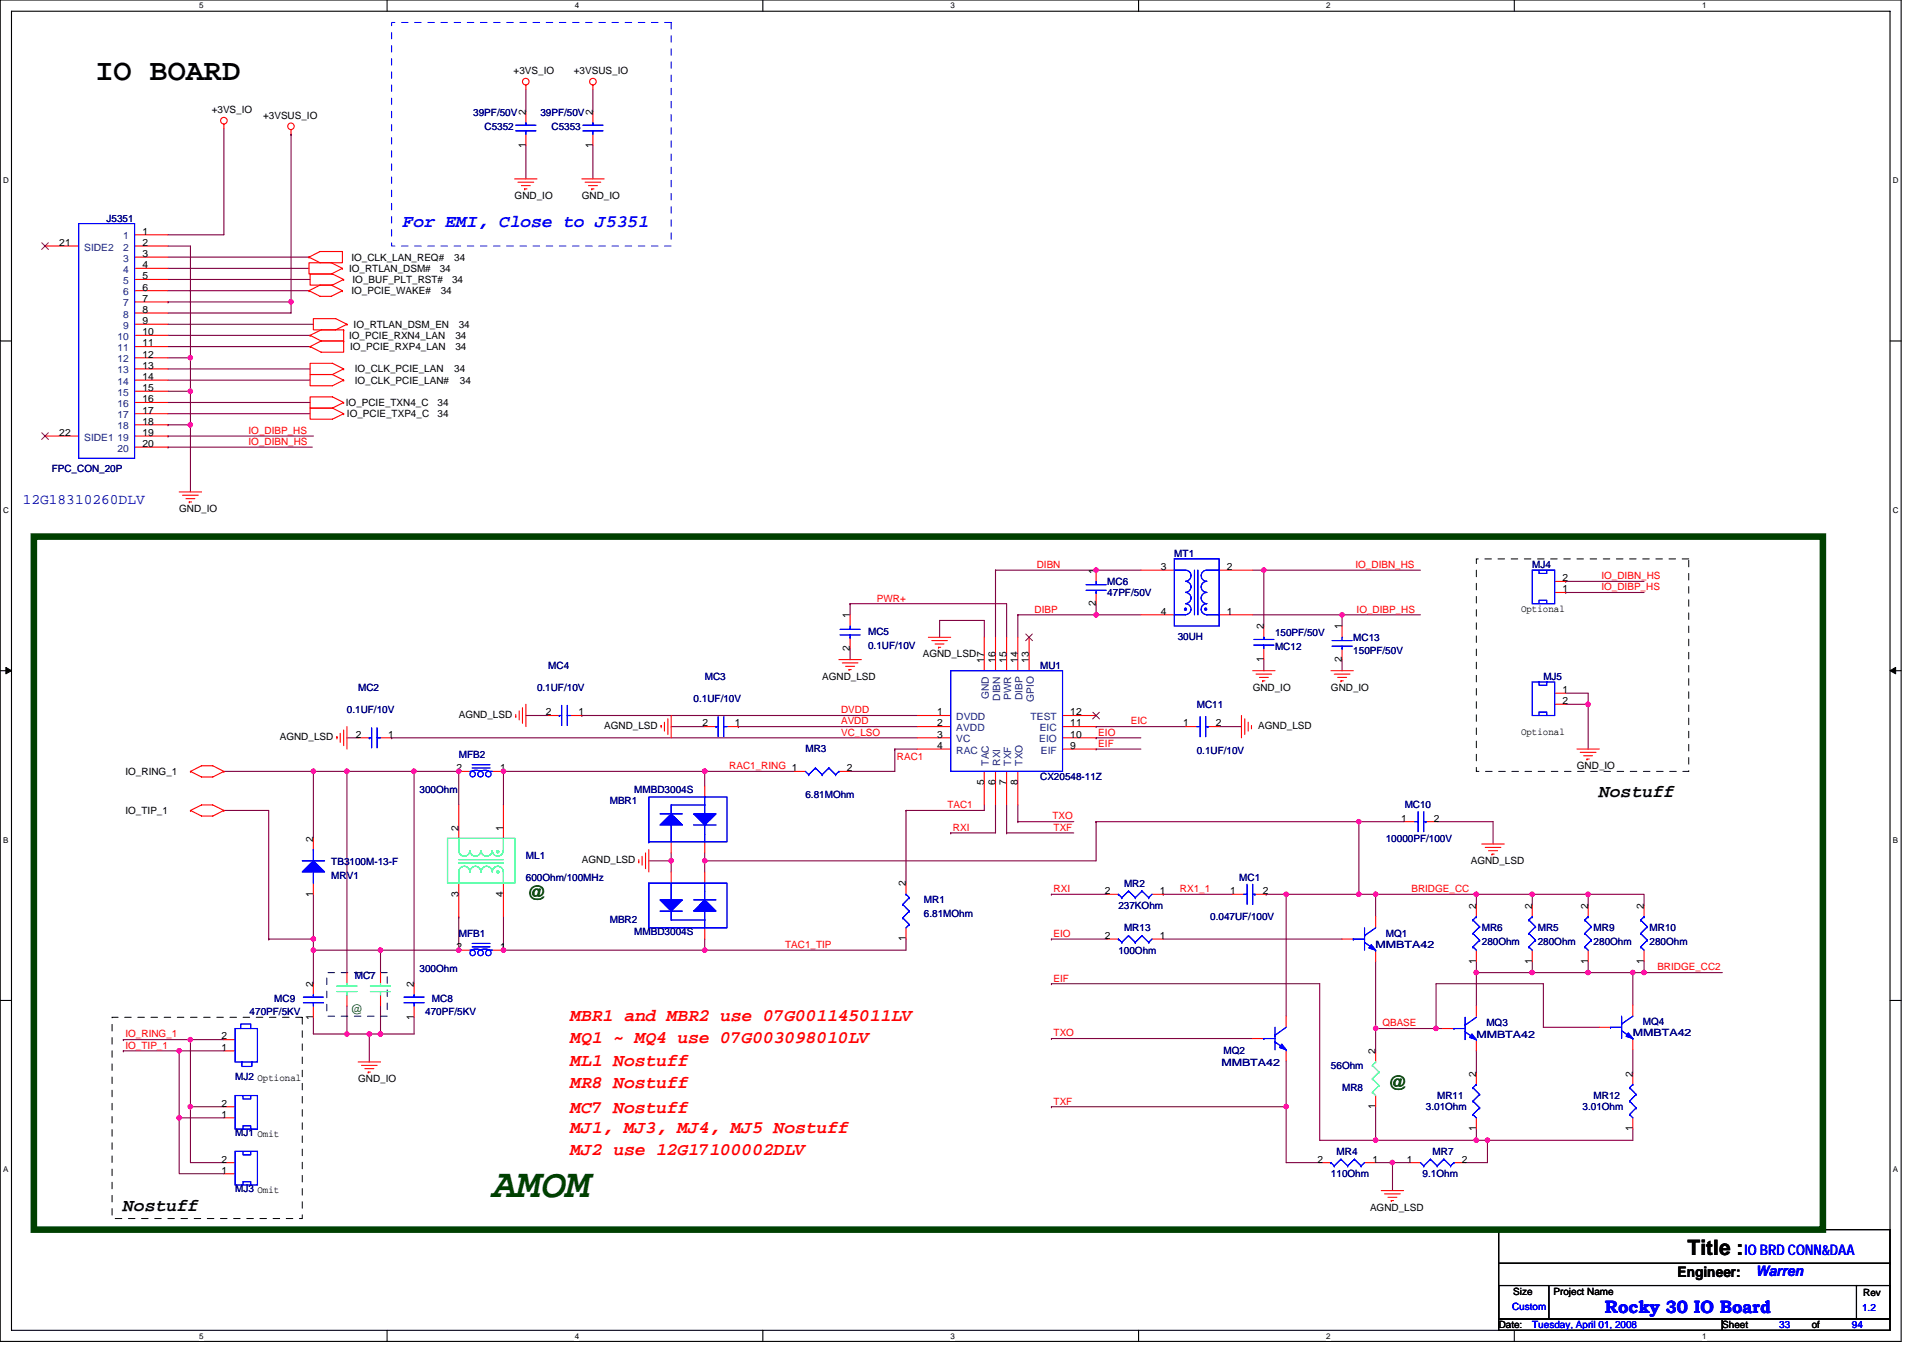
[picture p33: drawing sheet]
<svg xmlns="http://www.w3.org/2000/svg" width="297mm" height="210mm" viewBox="0 0 297 210" stroke-linecap="round" stroke-linejoin="round" font-family="sans-serif">
<defs><g id="words">
<text font-size="6.4" fill="#004000" x="76" y="185">AMOM</text>
<text font-size="4.7" x="14.7" y="12.4">IO BOARD</text>
<text font-size="3.3" x="260.7" y="193.9">Title :</text>
<g font-size="2.8" fill="#00f">
<text x="62.2" y="35.1">For EMI, Close to J5351</text>
<text x="247.9" y="202.9">Rocky 30 IO Board</text>
</g>
<g font-size="2.8">
<text x="247" y="123.2">Nostuff</text>
<text x="19" y="187.1">Nostuff</text>
</g>
<g font-size="2.8" fill="#008000">
<text x="81.2" y="139">@</text>
<text x="54.3" y="156.6">@</text>
<text x="214.2" y="168.3">@</text>
</g>
<g font-size="2.8" fill="#f00">
<text x="88.1" y="161.2">MQ1 ~ MQ4 use 07G003098010LV</text>
<text x="88.1" y="157.8">MBR1 and MBR2 use 07G001145011LV</text>
<text x="88.1" y="164.7">ML1 Nostuff</text>
<text x="88.1" y="171.9">MC7 Nostuff</text>
<text x="88.1" y="168.1">MR8 Nostuff</text>
<text x="88.1" y="175">MJ1, MJ3, MJ4, MJ5 Nostuff</text>
<text x="88.1" y="178.5">MJ2 use 12G17100002DLV</text>
</g>
<text font-size="2.2" fill="#0000a0" x="3.5" y="77.8">12G18310260DLV</text>
<text font-size="2.2" x="259.1" y="197.3">Engineer:</text>
<g font-size="2.2" fill="#00f">
<text x="269.5" y="193.8">IO BRD CONN&amp;DAA</text>
<text x="271.2" y="197.2">Warren</text>
</g>
<g font-size="1.5">
<text x="79.3" y="11.4">+3VS_IO</text>
<text x="88.6" y="11.4">+3VSUS_IO</text>
<text x="32.7" y="17.5">+3VS_IO</text>
<text x="81.2" y="17.8" transform="rotate(-90 81.2 17.8)">2</text>
<text x="91.6" y="17.8" transform="rotate(-90 91.6 17.8)">2</text>
<text x="40.6" y="18.3">+3VSUS_IO</text>
<text x="81.2" y="22.8" transform="rotate(-90 81.2 22.8)">1</text>
<text x="91.6" y="22.8" transform="rotate(-90 91.6 22.8)">1</text>
<text x="79.5" y="30.8">GND_IO</text>
<text x="89.9" y="30.8">GND_IO</text>
<text x="9.2" y="38">21</text>
<text x="22" y="36.3">1</text>
<text x="22" y="38">2</text>
<text x="22" y="39.7">3</text>
<text x="22" y="41.4">4</text>
<text x="53.9" y="42">IO_RTLAN_DSM#</text>
<text x="54.3" y="40.3">IO_CLK_LAN_REQ#</text>
<text x="67.9" y="42">34</text>
<text x="70.2" y="40.3">34</text>
<text x="22" y="43.2">5</text>
<text x="22" y="44.9">6</text>
<text x="22" y="46.6">7</text>
<text x="54.3" y="45.4">IO_PCIE_WAKE#</text>
<text x="54.5" y="43.7">IO_BUF_PLT_RST#</text>
<text x="68.1" y="45.4">34</text>
<text x="69.8" y="43.7">34</text>
<text x="22" y="48.3">8</text>
<text x="22" y="50.1">9</text>
<text x="22" y="51.8">10</text>
<text x="22" y="53.5">11</text>
<text x="53.9" y="52.4">IO_PCIE_RXN4_LAN</text>
<text x="54.6" y="50.6">IO_RTLAN_DSM_EN</text>
<text x="70.4" y="52.4">34</text>
<text x="70.9" y="50.6">34</text>
<text x="22" y="55.3">12</text>
<text x="22" y="57">13</text>
<text x="22" y="58.7">14</text>
<text x="54.1" y="54.1">IO_PCIE_RXP4_LAN</text>
<text x="54.8" y="57.5">IO_CLK_PCIE_LAN</text>
<text x="54.8" y="59.3">IO_CLK_PCIE_LAN#</text>
<text x="70.2" y="57.5">34</text>
<text x="70.4" y="54.1">34</text>
<text x="71" y="59.3">34</text>
<text x="22" y="60.4">15</text>
<text x="22" y="62.2">16</text>
<text x="22" y="63.9">17</text>
<text x="22" y="65.6">18</text>
<text x="53.4" y="62.7">IO_PCIE_TXN4_C</text>
<text x="53.6" y="64.5">IO_PCIE_TXP4_C</text>
<text x="67.6" y="62.7">34</text>
<text x="67.6" y="64.5">34</text>
<text x="9.2" y="67.4">22</text>
<text x="22" y="67.4">19</text>
<text x="22" y="69.1">20</text>
<text x="27.7" y="79.1">GND_IO</text>
<text x="169.3" y="88.6" transform="rotate(-90 169.3 88.6)">1</text>
<text x="179.3" y="88.1">3</text>
<text x="189.5" y="88.1">2</text>
<text x="241.3" y="89.8">2</text>
<text x="131.3" y="95.5" transform="rotate(-90 131.3 95.5)">1</text>
<text x="169.3" y="93.6" transform="rotate(-90 169.3 93.6)">2</text>
<text x="179.3" y="95">4</text>
<text x="189.5" y="95">1</text>
<text x="234.9" y="94.5">Optional</text>
<text x="241.3" y="91.5">1</text>
<text x="131.3" y="100.6" transform="rotate(-90 131.3 100.6)">2</text>
<text x="142.5" y="101.6">AGND_LSD</text>
<text x="195.2" y="97.3" transform="rotate(-90 195.2 97.3)">2</text>
<text x="207.3" y="97.3" transform="rotate(-90 207.3 97.3)">1</text>
<text x="127" y="105">AGND_LSD</text>
<text x="152" y="102.4" transform="rotate(-90 152 102.4)">17</text>
<text x="153.8" y="102.4" transform="rotate(-90 153.8 102.4)">16</text>
<text x="155.5" y="102.4" transform="rotate(-90 155.5 102.4)">15</text>
<text x="157.2" y="102.4" transform="rotate(-90 157.2 102.4)">14</text>
<text x="158.9" y="102.4" transform="rotate(-90 158.9 102.4)">13</text>
<text x="193.5" y="106.8">GND_IO</text>
<text x="195.2" y="102.3" transform="rotate(-90 195.2 102.3)">1</text>
<text x="205.6" y="106.8">GND_IO</text>
<text x="207.3" y="102.3" transform="rotate(-90 207.3 102.3)">2</text>
<text x="241.3" y="107.1">1</text>
<text x="54.9" y="114">2</text>
<text x="60" y="114">1</text>
<text x="70.9" y="110.9">AGND_LSD</text>
<text x="84.3" y="110.5">2</text>
<text x="89.3" y="110.5">1</text>
<text x="93.3" y="112.6">AGND_LSD</text>
<text x="108.5" y="112.2">2</text>
<text x="113.5" y="112.2">1</text>
<text x="144.8" y="110.5">1</text>
<text x="144.8" y="112.2">2</text>
<text x="144.8" y="114">3</text>
<text x="165.3" y="112.2">11</text>
<text x="165.3" y="110.5">12</text>
<text x="165.3" y="114">10</text>
<text x="182.8" y="112.2">1</text>
<text x="187.8" y="112.2">2</text>
<text x="194.3" y="112.6">AGND_LSD</text>
<text x="234.9" y="113.5">Optional</text>
<text x="241.3" y="108.8">2</text>
<text x="19.4" y="119.7">IO_RING_1</text>
<text x="43.2" y="114.4">AGND_LSD</text>
<text x="70.5" y="119.2">2</text>
<text x="77.3" y="119.2">1</text>
<text x="130.8" y="119.2">2</text>
<text x="144.8" y="115.7">4</text>
<text x="165.3" y="115.7">9</text>
<text x="243.6" y="118.9">GND_IO</text>
<text x="19.4" y="125.8">IO_TIP_1</text>
<text x="152" y="121.3" transform="rotate(-90 152 121.3)">5</text>
<text x="153.8" y="121.3" transform="rotate(-90 153.8 121.3)">6</text>
<text x="155.5" y="121.3" transform="rotate(-90 155.5 121.3)">7</text>
<text x="157.2" y="121.3" transform="rotate(-90 157.2 121.3)">8</text>
<text x="48.4" y="130.1" transform="rotate(-90 48.4 130.1)">2</text>
<text x="70.8" y="128.3" transform="rotate(-90 70.8 128.3)">2</text>
<text x="77.7" y="128.3" transform="rotate(-90 77.7 128.3)">1</text>
<text x="216.4" y="126.9">1</text>
<text x="221.5" y="126.9">2</text>
<text x="89.9" y="133.4">AGND_LSD</text>
<text x="139.9" y="137" transform="rotate(-90 139.9 137)">2</text>
<text x="227.2" y="133.5">AGND_LSD</text>
<text x="48.4" y="138.6" transform="rotate(-90 48.4 138.6)">1</text>
<text x="70.8" y="138.6" transform="rotate(-90 70.8 138.6)">3</text>
<text x="77.7" y="138.6" transform="rotate(-90 77.7 138.6)">4</text>
<text x="170.7" y="138.2">2</text>
<text x="179.2" y="138.2">1</text>
<text x="190" y="138.2">1</text>
<text x="195" y="138.2">2</text>
<text x="228" y="140.4" transform="rotate(-90 228 140.4)">2</text>
<text x="236.7" y="140.4" transform="rotate(-90 236.7 140.4)">2</text>
<text x="245.3" y="140.4" transform="rotate(-90 245.3 140.4)">2</text>
<text x="253.9" y="140.4" transform="rotate(-90 253.9 140.4)">2</text>
<text x="70.5" y="146.8">2</text>
<text x="77.3" y="146.8">1</text>
<text x="139.9" y="145.5" transform="rotate(-90 139.9 145.5)">1</text>
<text x="170.7" y="145.1">2</text>
<text x="179.2" y="145.1">1</text>
<text x="228" y="148.9" transform="rotate(-90 228 148.9)">1</text>
<text x="236.7" y="148.9" transform="rotate(-90 236.7 148.9)">1</text>
<text x="245.3" y="148.9" transform="rotate(-90 245.3 148.9)">1</text>
<text x="253.9" y="148.9" transform="rotate(-90 253.9 148.9)">1</text>
<text x="48.4" y="152.5" transform="rotate(-90 48.4 152.5)">2</text>
<text x="63.9" y="152.5" transform="rotate(-90 63.9 152.5)">2</text>
<text x="34.2" y="160.6">2</text>
<text x="48.4" y="157.5" transform="rotate(-90 48.4 157.5)">1</text>
<text x="63.9" y="157.5" transform="rotate(-90 63.9 157.5)">1</text>
<text x="34.2" y="162.3">1</text>
<text x="55.3" y="167.2">GND_IO</text>
<text x="212.5" y="162.9" transform="rotate(-90 212.5 162.9)">2</text>
<text x="228" y="166.3" transform="rotate(-90 228 166.3)">2</text>
<text x="252.2" y="166.3" transform="rotate(-90 252.2 166.3)">2</text>
<text x="34.2" y="172.7">1</text>
<text x="34.2" y="171">2</text>
<text x="212.5" y="171.4" transform="rotate(-90 212.5 171.4)">1</text>
<text x="34.2" y="179.6">2</text>
<text x="203.5" y="179.6">2</text>
<text x="212" y="179.6">1</text>
<text x="217.3" y="179.6">1</text>
<text x="225.8" y="179.6">2</text>
<text x="228" y="174.8" transform="rotate(-90 228 174.8)">1</text>
<text x="252.2" y="174.8" transform="rotate(-90 252.2 174.8)">1</text>
<text x="34.2" y="181.3">1</text>
<text x="211.6" y="187.1">AGND_LSD</text>
<text x="233.7" y="200">Size</text>
<text x="240" y="200">Project Name</text>
<text x="287.8" y="200.2">Rev</text>
<text x="231.5" y="205.2">Date:</text>
<text x="266" y="205.2">Sheet</text>
<text x="279.9" y="205.2">of</text>
</g>
<g font-size="1.5" fill="#000080">
<text x="73.1" y="18">39PF/50V</text>
<text x="83.5" y="18">39PF/50V</text>
<text x="74.8" y="20.1">C5352</text>
<text x="85.2" y="20.1">C5353</text>
<text x="16.5" y="34.2">J5351</text>
<text x="8" y="72.9">FPC_CON_20P</text>
<text x="181.4" y="86">MT1</text>
<text x="236.7" y="87.8">MJ4</text>
<text x="171" y="90.4">MC6</text>
<text x="171" y="92.1">47PF/50V</text>
<text x="134.1" y="98.1">MC5</text>
<text x="134.1" y="100.2">0.1UF/10V</text>
<text x="181.9" y="98.8">30UH</text>
<text x="197" y="100.4">MC12</text>
<text x="197" y="98.3">150PF/50V</text>
<text x="209" y="99">MC13</text>
<text x="209" y="101.1">150PF/50V</text>
<text x="55.3" y="106.8">MC2</text>
<text x="82.9" y="106.8">0.1UF/10V</text>
<text x="84.7" y="103.3">MC4</text>
<text x="108.9" y="105">MC3</text>
<text x="160.7" y="103.3">MU1</text>
<text x="238.4" y="105">MJ5</text>
<text x="53.6" y="110.2">0.1UF/10V</text>
<text x="107.1" y="108.5">0.1UF/10V</text>
<text x="184.9" y="109.3">MC11</text>
<text x="70.9" y="117.1">MFB2</text>
<text x="124.4" y="116.3">MR3</text>
<text x="184.9" y="116.4">0.1UF/10V</text>
<text x="64.8" y="122.5">300Ohm</text>
<text x="94.2" y="124.2">MBR1</text>
<text x="98" y="122.5">MMBD3004S</text>
<text x="124.4" y="123.3">6.81MOhm</text>
<text x="160.7" y="120.6">CX20548-11Z</text>
<text x="217" y="124.9">MC10</text>
<text x="214.1" y="130.1">10000PF/100V</text>
<text x="51.2" y="135.8">MRV1</text>
<text x="51.2" y="133.7">TB3100M-13-F</text>
<text x="81.2" y="132.7">ML1</text>
<text x="81.2" y="136.1">600Ohm/100MHz</text>
<text x="173.6" y="137">MR2</text>
<text x="191.4" y="136.1">MC1</text>
<text x="94.2" y="142.7">MBR2</text>
<text x="142.7" y="139.6">MR1</text>
<text x="142.7" y="141.6">6.81MOhm</text>
<text x="172.8" y="140.4">237KOhm</text>
<text x="173.6" y="143.9">MR13</text>
<text x="186.9" y="142.2">0.047UF/100V</text>
<text x="228.9" y="143.9">MR6</text>
<text x="237.5" y="143.9">MR5</text>
<text x="246.2" y="143.9">MR9</text>
<text x="254.8" y="143.9">MR10</text>
<text x="70.9" y="144.8">MFB1</text>
<text x="98" y="144.4">MMBD3004S</text>
<text x="172.8" y="147.4">100Ohm</text>
<text x="212.5" y="146.5">MMBTA42</text>
<text x="214.1" y="144.8">MQ1</text>
<text x="228.9" y="146">280Ohm</text>
<text x="237.5" y="146">280Ohm</text>
<text x="246.2" y="146">280Ohm</text>
<text x="254.8" y="146">280Ohm</text>
<text x="42.4" y="154.8">MC9</text>
<text x="54.8" y="151.3">MC7</text>
<text x="64.8" y="150.1">300Ohm</text>
<text x="66.7" y="154.8">MC8</text>
<text x="38.6" y="156.8">470PF/5KV</text>
<text x="65.7" y="156.8">470PF/5KV</text>
<text x="228" y="160.3">MMBTA42</text>
<text x="229.6" y="158.6">MQ3</text>
<text x="252.2" y="160.1">MMBTA42</text>
<text x="253.8" y="158.4">MQ4</text>
<text x="36.3" y="166.9">MJ2 Optional</text>
<text x="188.7" y="164.6">MMBTA42</text>
<text x="189" y="162.9">MQ2</text>
<text x="205.6" y="165.1">56Ohm</text>
<text x="207.3" y="168.6">MR8</text>
<text x="220.3" y="171.5">3.01Ohm</text>
<text x="222" y="169.8">MR11</text>
<text x="244.5" y="171.5">3.01Ohm</text>
<text x="246.2" y="169.8">MR12</text>
<text x="36.3" y="175.5">MJ1 Omit</text>
<text x="206.5" y="178.4">MR4</text>
<text x="221.3" y="178.4">MR7</text>
<text x="36.3" y="184.1">MJ3 Omit</text>
<text x="205.6" y="181.9">110Ohm</text>
<text x="219.7" y="181.9">9.1Ohm</text>
</g>
<g font-size="1.5" fill="#004080">
<text x="13" y="38.7">SIDE2</text>
<text x="19" y="37">1</text>
<text x="19" y="38.7">2</text>
<text x="19" y="40.4">3</text>
<text x="19" y="42.2">4</text>
<text x="19" y="43.9">5</text>
<text x="19" y="45.6">6</text>
<text x="19" y="47.3">7</text>
<text x="18.1" y="52.5">10</text>
<text x="19" y="49.1">8</text>
<text x="19" y="50.8">9</text>
<text x="18.1" y="54.3">11</text>
<text x="18.1" y="56">12</text>
<text x="18.1" y="57.7">13</text>
<text x="18.1" y="59.4">14</text>
<text x="18.1" y="61.2">15</text>
<text x="18.1" y="62.9">16</text>
<text x="18.1" y="64.6">17</text>
<text x="13" y="68.1">SIDE1</text>
<text x="18.1" y="66.3">18</text>
<text x="18.1" y="68.1">19</text>
<text x="18.1" y="69.8">20</text>
<text x="147.7" y="111.3">DVDD</text>
<text x="147.7" y="113">AVDD</text>
<text x="152.8" y="108" transform="rotate(-90 152.8 108)">GND</text>
<text x="154.5" y="108.3" transform="rotate(-90 154.5 108.3)">DIBN</text>
<text x="156.2" y="108.2" transform="rotate(-90 156.2 108.2)">PWR</text>
<text x="157.9" y="108.2" transform="rotate(-90 157.9 108.2)">DIBP</text>
<text x="159.2" y="111.3">TEST</text>
<text x="159.7" y="108.5" transform="rotate(-90 159.7 108.5)">GPIO</text>
<text x="160.6" y="113">EIC</text>
<text x="147.7" y="114.7">VC</text>
<text x="147.7" y="116.4">RAC</text>
<text x="152.8" y="118.3" transform="rotate(-90 152.8 118.3)">TAC</text>
<text x="154.5" y="118.3" transform="rotate(-90 154.5 118.3)">RXI</text>
<text x="156.2" y="118.3" transform="rotate(-90 156.2 118.3)">TXF</text>
<text x="157.9" y="118.3" transform="rotate(-90 157.9 118.3)">TXO</text>
<text x="160.5" y="114.7">EIO</text>
<text x="160.8" y="116.4">EIF</text>
</g>
<g font-size="1.5" fill="#f00">
<text x="38.4" y="67">IO_DIBP_HS</text>
<text x="38.4" y="68.7">IO_DIBN_HS</text>
<text x="160.1" y="87.8">DIBN</text>
<text x="209.4" y="87.8">IO_DIBN_HS</text>
<text x="247.4" y="89.5">IO_DIBN_HS</text>
<text x="135.5" y="92.9">PWR+</text>
<text x="159.8" y="94.7">DIBP</text>
<text x="209.5" y="94.7">IO_DIBP_HS</text>
<text x="247.4" y="91.2">IO_DIBP_HS</text>
<text x="129.9" y="110.2">DVDD</text>
<text x="129.9" y="111.9">AVDD</text>
<text x="129.9" y="113.7">VC_LSO</text>
<text x="169.6" y="113.7">EIO</text>
<text x="174.7" y="111.9">EIC</text>
<text x="112.6" y="118.9">RAC1_RING 1</text>
<text x="138.6" y="117.5">RAC1</text>
<text x="169.6" y="115.4">EIF</text>
<text x="146.3" y="124.9">TAC1</text>
<text x="147.2" y="128.4">RXI</text>
<text x="162.6" y="126.6">TXO</text>
<text x="162.7" y="128.4">TXF</text>
<text x="162.7" y="137.8">RXI</text>
<text x="182.3" y="137.8">RX1_1</text>
<text x="218" y="137.8">BRIDGE_CC</text>
<text x="121.3" y="146.5">TAC1_TIP</text>
<text x="162.7" y="144.8">EIO</text>
<text x="256" y="149.9">BRIDGE_CC2</text>
<text x="162.7" y="151.7">EIF</text>
<text x="19.4" y="160.3">IO_RING_1</text>
<text x="162.7" y="160.1">TXO</text>
<text x="213.5" y="158.6">QBASE</text>
<text x="19.4" y="162">IO_TIP_1</text>
<text x="162.7" y="170.7">TXF</text>
</g>
<g font-size="1.5" fill="#00f">
<text x="233.6" y="202.5">Custom</text>
<text x="287.6" y="202.6">1.2</text>
<text x="236.7" y="205.2">Tuesday, April 01, 2008</text>
<text x="274.8" y="205.2">33</text>
<text x="286.1" y="205.2">94</text>
</g>
<g font-size="1.2">
<text x="30.8" y="1.3">5</text>
<text x="88.8" y="1.3">4</text>
<text x="146.8" y="1.3">3</text>
<text x="204.9" y="1.3">2</text>
<text x="262.9" y="1.3">1</text>
<text x=".5" y="28.3">D</text>
<text x="292.4" y="28.3">D</text>
<text x=".5" y="79.2">C</text>
<text x="292.4" y="79.2">C</text>
<text x=".5" y="130.2">B</text>
<text x="292.4" y="130.2">B</text>
<text x=".5" y="181.1">A</text>
<text x="292.4" y="181.1">A</text>
<text x="30.8" y="206.8">5</text>
<text x="88.8" y="206.8">4</text>
<text x="146.8" y="206.8">3</text>
<text x="204.9" y="206.8">2</text>
<text x="262.9" y="206.8">1</text>
</g>
</g></defs>
<path d="M0 0h293.7v207.3h-293.7zM1.8 1.7h290.1v203.8h-290.1z" fill="none" stroke="#000" stroke-width=".17"/>
<g fill="#fff">
<path d="M30.8 .2h.6v1.4h-.6z"/>
<path d="M30.8 205.7h.6v1.4h-.6z"/>
</g>
<path d="M59.8 0v1.7M59.8 205.5v1.8" fill="none" stroke="#000" stroke-width=".17"/>
<g fill="#fff">
<path d="M88.8 .2h.6v1.4h-.6z"/>
<path d="M88.8 205.7h.6v1.4h-.6z"/>
</g>
<path d="M117.8 0v1.7M117.8 205.5v1.8" fill="none" stroke="#000" stroke-width=".17"/>
<g fill="#fff">
<path d="M146.8 .2h.7v1.4h-.7z"/>
<path d="M146.8 205.7h.7v1.4h-.7z"/>
</g>
<path d="M175.9 0v1.7M175.9 205.5v1.8" fill="none" stroke="#000" stroke-width=".17"/>
<g fill="#fff">
<path d="M204.9 .2h.6v1.4h-.6z"/>
<path d="M204.9 205.7h.6v1.4h-.6z"/>
</g>
<path d="M233.9 0v1.7M233.9 205.5v1.8" fill="none" stroke="#000" stroke-width=".17"/>
<g fill="#fff">
<path d="M262.9 .2h.7v1.4h-.7z"/>
<path d="M262.9 205.7h.7v1.4h-.7z"/>
<path d="M.5 27.2h.8v1.4h-.8z"/>
<path d="M292.4 27.2h.8v1.4h-.8z"/>
<path d="M.5 78.1h.8v1.4h-.8z"/>
<path d="M292.4 78.1h.8v1.4h-.8z"/>
</g>
<path d="M0 52.7h1.8M291.9 52.7h1.8" fill="none" stroke="#000" stroke-width=".17"/>
<g fill="#fff">
<path d="M.5 129.1h.8v1.4h-.8z"/>
<path d="M292.4 129.1h.8v1.4h-.8z"/>
</g>
<path d="M0 103.6h1.8M291.9 103.6h1.8" fill="none" stroke="#000" stroke-width=".17"/>
<path d="M.9 103.1l.9 .5-.9 .5zM291.9 103.6l.9-.5v1z" fill="#000" stroke="#000" stroke-width=".15"/>
<g fill="#fff">
<path d="M.5 180h.8v1.4h-.8z"/>
<path d="M292.4 180h.8v1.4h-.8z"/>
</g>
<path d="M0 154.6h1.8M291.9 154.6h1.8M231.5 198.6h7.8v5.2h-7.8zM231.5 190h60.4v13.8h-60.4zM231.5 195.2h60.4M239.4 198.6h47.4M286.8 198.6h.1M286.8 198.6h5.1v5.2h-5.1zM291.9 195.2h.1M231.5 203.8h34.5v1.7h-34.5zM266 203.8h25.9v1.7h-25.9z" fill="none" stroke="#000" stroke-width=".17"/>
<g fill="none" stroke="#800040" stroke-width=".17">
<path d="M34.6 19.9v16.4h-8.7M81.2 13.8v3.5M91.6 13.8v3.5M25.9 38h3.5v17.3M25.9 39.7h21.8M45 20.7h.1M45 20.7v26M81.2 22.5v5.1M91.6 22.5v5.1M25.9 44.9h21.8M25.9 41.5h21.8M25.9 43.2h22"/>
<path d="M25.9 55.3h3.5M25.9 53.6h22M25.9 51.8h22M25.9 58.7h22M25.9 57h22M25.9 50.1h22.5M25.9 46.7h.1M25.9 46.7h19.1M29.4 55.3h.1M29.4 55.3v10.3M45 46.7v1.7h-19.1M25.9 65.6h.1"/>
<path d="M25.9 62.2h22M25.9 63.9h22M25.9 67.4h.1M25.9 69.1h.1M25.9 60.5h3.5M25.9 65.6h3.5M25.9 67.4h22.5M25.9 69.1h22.3M29.4 65.6v10.4M29.4 60.5h.1M131.3 93.3v1.7M131.3 93.3h.1"/>
<path d="M131.3 93.3h24.2v5.2M145.1 98.5v-2.6h6.9v2.6M153.8 88.1v10.4M153.8 88.1h.1M153.8 88.1h22.4M157.2 95v3.5M157.2 95h.1M157.2 95h19M169.3 95h.1M169.3 93.3v1.7M169.3 88.1h.1M193.5 88.1h1.7"/>
<path d="M193.5 95h13.8M195.2 88.1v8.6M195.2 88.1h.1M195.2 88.1h24.2M207.3 95h.1M207.3 95h12.1M207.3 95v1.7M241.8 91.5h.1M241.8 89.8h.1M241.8 91.5h12.2M241.8 89.8h12.2M34.6 119.2h13.8"/>
<path d="M48.4 119.2h5.2M48.4 119.2h.1M48.4 119.2v10.3M53.6 114h1.7M53.6 119.2h10.4M53.6 119.2h.1M53.6 119.2v31.1M60.5 114h.1M60.5 114h81.2M64 119.2h.1M64 119.2h6.9v5.2M64 119.2v32.8"/>
<path d="M77.8 119.2h.1M77.8 119.2h44.9M77.8 119.2v5.2M81.2 110.6h3.5M89.9 110.6h.1M89.9 110.6h51.8M103.7 112.3h5.2M108.9 119.2h.1M108.9 119.2v2.2M114 112.3h.1M114 112.3h27.7M131.3 100.2v1.7"/>
<path d="M138.2 115.7v3.5h-6.9M138.2 115.7h3.5M138.2 115.7h.1M169.3 115.7h.1M169.3 114h.1M169.3 112.3h.1M169.3 115.7h6.9M169.3 114h6.9M169.3 112.3h13.8M188.3 112.3h3.5M195.2 101.9v1.7M207.3 101.9v1.7"/>
<path d="M241.8 108.8h3.5M241.8 107.1h3.5v1.7M245.3 108.8h.1M245.3 108.8v6.9M34.6 125.2h6.9v19.9M48.4 138.2v6.9M100.2 133h3.5M103.7 131.8v1.2M103.7 133h.1M103.7 133v1.7M108.9 133v1.7M108.9 133h.1"/>
<path d="M108.9 131.8v1.2M140 125.2v11.3M140 125.2h.1M146.9 128.7h.1M152 124.4v.8h-12M153.8 124.4v4.3h-6.9M155.5 124.4v4.3M155.5 128.7h.1M155.5 128.7h10.4M157.2 124.4v2.6M157.2 127h.1M157.2 127h8.7"/>
<path d="M162.4 138.2h.1M162.4 138.2h8.6M169.3 127v6h-60.4M169.3 127h.1M169.3 127h40.6M179.7 138.2h.1M179.7 138.2h10.7M195.6 138.2h.1M195.6 138.2h3.1M198.7 138.2h11.2M198.7 138.2v18.8M209.9 127v11.2"/>
<path d="M209.9 127h6.9M209.9 138.2h2.6v3.4M209.9 138.2h.1M212.5 138.2h.1M212.5 138.2h24.2M222 127h8.6v3.4M228 138.2v1.7M228 138.2h.1M236.7 138.2h8.6M236.7 138.2h.1M236.7 138.2v1.7M245.3 138.2v1.7"/>
<path d="M245.3 138.2h8.7v1.7M245.3 138.2h.1M41.5 145.1h.1M41.5 145.1h6.9M48.4 157.2v2.6h5.2M48.4 146.8v5.2M48.4 145.1v1.7M48.4 146.8h10.4v3.5M48.4 146.8h.1M53.6 159.8h.1M53.6 155.4v4.4M57 159.8v4.3"/>
<path d="M57 159.8h.1M58.8 159.8h.1M58.8 155.4v4.4M58.8 146.8h.1M64 157.2v2.6h-10.4M70.9 141.6h.1M70.9 141.6v5.2h-12.1M77.8 146.8h.1M77.8 141.6v5.2M108.9 145.1v1.7M108.9 146.8h.1M140 145.1v1.7h-62.2"/>
<path d="M162.4 152h41.5v24.2h8.6M162.4 152h.1M162.4 145.1h.1M162.4 145.1h8.6M179.7 145.1h27.6M212.5 158.9h.1M212.5 148.5v10.4M212.5 158.9h9.3M212.5 158.9v3.5M221.8 158.9h1.1M228 148.5v1.8M228 150.3h.1"/>
<path d="M228 150.3h8.7M228 150.3v5.1M236.7 148.5v1.8M236.7 150.3h.1M236.7 150.3h15.5M245.3 150.3h.1M245.3 148.5v1.8M247 158.7h-8.6v-6.7h-16.6v6.9M252.2 150.3v5M252.2 150.3h1.8M254 150.3h.1M254 148.5v1.8"/>
<path d="M254 150.3h12M19 162.4h.1M19 160.6h.1M19 162.4h8.7M19 160.6h10.4M27.7 172.7v8.7h6.9M27.7 172.7h.1M27.7 162.4h6.9M27.7 162.4h.1M27.7 172.7h6.9M27.7 162.4v10.3M29.4 160.6h5.2"/>
<path d="M29.4 171h5.2M29.4 160.6h.1M29.4 171v8.6h5.2M29.4 171h.1M29.4 160.6v10.4M162.4 171h.1M162.4 160.5h.1M162.4 171h36.3M162.4 160.5h31.1M198.7 163.9v7.1M198.7 171v8.6h5.2M212.5 179.6h2.6"/>
<path d="M212.5 171v5.2M212.5 176.2h.1M215.1 179.6h.1M215.1 179.6h2.6M215.1 179.6v4.4M228 162.4v3.4M228 174.5v1.7M228 176.2h.1M229.8 176.2v3.4h-3.5M229.8 176.2h.1M252.2 174.5v1.7h-39.7M252.2 162.2v3.6"/>
</g>
<g fill="#f0f" stroke="#f0f" stroke-width=".17">
<circle cx="29.4" cy="65.6" r=".34"/>
<circle cx="29.4" cy="55.3" r=".34"/>
<circle cx="29.4" cy="60.4" r=".34"/>
<circle cx="245.3" cy="108.8" r=".34"/>
<circle cx="48.4" cy="145.1" r=".34"/>
<circle cx="198.7" cy="171" r=".34"/>
<circle cx="215.1" cy="179.6" r=".34"/>
<circle cx="221.8" cy="158.9" r=".34"/>
<circle cx="209.9" cy="126.9" r=".33"/>
<circle cx="108.9" cy="133" r=".34"/>
<circle cx="209.9" cy="138.2" r=".34"/>
<circle cx="108.9" cy="146.8" r=".34"/>
<circle cx="77.8" cy="146.8" r=".34"/>
<circle cx="53.6" cy="159.8" r=".34"/>
<circle cx="108.9" cy="119.2" r=".34"/>
<circle cx="252.2" cy="150.3" r=".34"/>
<circle cx="245.3" cy="150.3" r=".34"/>
<circle cx="212.5" cy="138.2" r=".34"/>
<circle cx="212.5" cy="176.2" r=".34"/>
<circle cx="58.8" cy="159.8" r=".34"/>
<circle cx="229.8" cy="176.2" r=".34"/>
<circle cx="103.7" cy="133" r=".34"/>
<circle cx="63.9" cy="119.2" r=".34"/>
<circle cx="198.7" cy="138.2" r=".34"/>
<circle cx="48.4" cy="119.2" r=".34"/>
<circle cx="195.2" cy="88.1" r=".33"/>
<circle cx="212.5" cy="158.9" r=".34"/>
<circle cx="228" cy="138.2" r=".34"/>
<circle cx="70.8" cy="119.2" r=".34"/>
<circle cx="228" cy="150.3" r=".34"/>
<circle cx="57" cy="159.8" r=".34"/>
<circle cx="27.7" cy="172.7" r=".34"/>
<circle cx="27.7" cy="162.3" r=".34"/>
<circle cx="29.4" cy="160.6" r=".34"/>
<circle cx="29.4" cy="171" r=".34"/>
<circle cx="169.3" cy="95" r=".34"/>
<circle cx="207.3" cy="95" r=".34"/>
<circle cx="169.3" cy="88.1" r=".33"/>
<circle cx="70.8" cy="146.8" r=".34"/>
<circle cx="58.8" cy="146.8" r=".34"/>
<circle cx="48.4" cy="146.8" r=".34"/>
<circle cx="53.6" cy="119.2" r=".34"/>
<circle cx="77.8" cy="119.2" r=".34"/>
<circle cx="253.9" cy="150.3" r=".34"/>
<circle cx="236.7" cy="150.3" r=".34"/>
<circle cx="236.7" cy="138.2" r=".34"/>
<circle cx="245.3" cy="138.2" r=".34"/>
<circle cx="228" cy="176.2" r=".34"/>
<circle cx="44.9" cy="46.6" r=".34"/>
</g>
<g fill="none" stroke="#f00" stroke-width=".17">
<path d="M34.6 19.2v.7M81.2 13.1v.7M81.2 17.3v1.7M91.6 13.1v.7M91.6 17.3v1.7M7 38h5.1M20.8 36.3h5.1M20.8 38h5.1M20.8 39.7h5.1M45 20v.7M47.7 39.7h.1M52.9 38.9h-3.5l-1.7 .8"/>
<path d="M52.9 38.9v1.7h-3.5l-1.7-.9M52.9 38.9h.1M79.5 27.6h3.4M80 28.2h2.4M80.5 28.7h1.4M81 29.2h.1M81 29.2h.4M81.2 20.7v1.8M89.9 27.6h3.4M90.4 28.2h2.4M90.9 28.7h1.4M91.4 29.2h.1"/>
<path d="M91.4 29.2h.4M91.6 20.7v1.8M20.8 41.5h5.1M20.8 43.2h5.1M20.8 44.9h5.1M20.8 46.7h5.1M20.8 48.4h5.1M20.8 50.1h5.1M20.8 51.8h5.1M20.8 53.6h5.1M20.8 55.3h5.1M20.8 57h5.1"/>
<path d="M20.8 58.7h5.1M47.7 44.9l1.7-.9h1.8l1.7 .9M47.7 44.9h.1M47.7 44.9l1.7 .9h1.8l1.7-.9M47.7 40.6h3.5l1.7 .9-1.7 .8h-3.5zM47.9 42.3h3.4l1.8 .9-1.8 .8h-3.4zM47.9 51.8h.1M47.9 53.6h.1M47.9 51.8l1.7 .9M48.4 49.2h3.5l1.7 .9-1.7 .9h-3.5zM49.6 52.7h3.5M49.6 52.7l-1.7 .9"/>
<path d="M51.3 57.9h-3.4v1.7h3.4l1.8-.9M51.3 57.9l1.8 .8M52.9 44.9h.1M52.9 41.5h.1M53.1 43.2h.1M53.1 51h-3.5l-1.7 .8M53.1 51v1.7h-3.5M53.1 51h.1M53.1 52.7v1.7h-3.5l-1.7-.8M53.1 52.7h.1M53.1 57l-1.8-.9h-3.4v1.8h3.4M53.1 57h.1"/>
<path d="M53.1 58.7h.1M53.1 57l-1.8 .9M53.6 50.1h.1M7 67.4h5.1M20.8 60.5h5.1M20.8 62.2h5.1M20.8 63.9h5.1M20.8 65.6h5.1M20.8 67.4h5.1M20.8 69.1h5.1M27.7 76h3.4M28.2 76.5h2.4"/>
<path d="M28.7 77h1.4M29.2 77.6h.1M29.2 77.6h.4M51.3 63.1h-3.4v1.7h3.4l1.8-.9M51.3 63.1l1.8 .8M53.1 62.2l-1.8-.9h-3.4v1.8h3.4M53.1 62.2h.1M53.1 63.9h.1M53.1 62.2l-1.8 .9M131.3 95v1.7M131.3 98.5v1.7M143.4 98.5h3.5"/>
<path d="M143.9 99h2.4M144.4 99.5h1.4M152 98.5v5.1M153.8 98.5v5.1M155.5 98.5v5.1M157.2 98.5v5.1M159 98.5v5.1M169.3 88.1v1.7M169.3 91.5v1.8M176.2 88.1h5.2M176.2 95h5.2M188.3 88.1h5.2"/>
<path d="M188.3 95h5.2M195.2 96.7v1.8M207.3 96.7v1.8M240.1 91.5h1.7M240.1 89.8h1.7M29.4 119.2l1.7-.9h1.8l1.7 .9M29.4 119.2l1.7 .9h1.8l1.7-.9M29.4 119.2h.1M34.6 119.2h.1M52 113.8h.1M52 113.8v.4M52.6 113.3v1.4"/>
<path d="M53.1 112.8v2.4M53.6 112.3v3.4M55.3 114h1.7M58.8 114h1.7M70.9 119.2h1.7M76 119.2h1.8M79.7 110.7h.1M79.7 110.4v.3M80.2 109.9v1.3M80.7 109.3v2.5M81.2 108.8v3.5M84.7 110.6h1.7"/>
<path d="M88.1 110.6h1.8M102.1 112.1h.1M102.1 112.1v.4M102.6 111.6v1.4M103.2 111.1v2.4M103.7 110.6v3.4M108.9 112.3h1.7M112.3 112.3h1.7M122.7 119.2h1.7M129.6 101.9h3.5M129.6 119.2h1.7M130.1 102.4h2.4"/>
<path d="M130.6 103h1.4M131.1 103.5h.1M131.1 103.5h.4M141.7 112.3h5.2M141.7 110.6h5.2M141.7 114h5.2M141.7 115.7h5.2M145 100h.1M145 100h.3M152 119.2v5.2M153.8 119.2v5.2M155.5 119.2v5.2"/>
<path d="M157.2 119.2v5.2M164.1 112.3h5.2M164.1 110.6h5.2M164.1 114h5.2M164.1 115.7h5.2M183.1 112.3h1.8M186.6 112.3h1.7M191.8 110.6v3.4M192.3 111.1v2.4M192.8 111.6v1.4M193.3 112.5h.1M193.3 112.1v.4"/>
<path d="M193.5 103.6h3.5M194 104.2h2.4M194.5 104.7h1.4M195 105.2h.1M195 105.2h.4M195.2 100.2v1.7M205.6 103.6h3.4M206.1 104.2h2.4M206.6 104.7h1.4M207.1 105.2h.1M207.1 105.2h.4M207.3 100.2v1.7"/>
<path d="M240.1 107.1h1.7M240.1 108.8h1.7M243.6 115.7h3.4M244.1 116.2h2.4M244.6 116.8h1.4M245.1 117.3h.1M245.1 117.3h.4M29.4 125.2l1.7-.8h1.8l1.7 .8M29.4 125.2l1.7 .9h1.8l1.7-.9M29.4 125.2h.1M34.6 125.2h.1M48.4 129.5v1.8"/>
<path d="M48.4 136.5v1.7M70.9 124.4v5.1M70.9 136.5v5.1M77.8 124.4v5.1M77.8 136.5v5.1M98.7 133.2h.1M98.7 132.8v.4M99.2 132.3v1.4M99.7 131.8v2.4M100.2 131.3v3.4M103.7 130.1v1.7M103.7 134.7v1.8"/>
<path d="M108.9 121.4v1.7M108.9 130.1v1.7M108.9 134.7v1.8M140 136.5v1.7M171 138.2h1.8M177.9 138.2h1.8M190.4 138.2h1.7M193.8 138.2h1.8M216.8 127h1.7M220.3 127h1.7M228 139.9v1.7M228.9 130.4h3.5"/>
<path d="M229.4 130.9h2.4M229.9 131.4h1.4M230.5 132h.1M230.5 132h.3M236.7 139.9v1.7M245.3 139.9v1.7M254 139.9v1.7M48.4 152v1.7M48.4 155.4v1.8M53.6 150.3v1.7M53.6 153.7v1.7M58.8 150.3v1.7"/>
<path d="M58.8 153.7v1.7M64 152v1.7M64 155.4v1.8M70.9 146.8h1.7M76 146.8h1.8M108.9 143.4v1.7M140 143.4v1.7M171 145.1h1.8M177.9 145.1h1.8M198.7 157v1.7M207.3 145.1h1.7M212.5 141.6v1.8"/>
<path d="M212.5 146.8v1.7M222.9 158.9h1.7M228 146.8v1.7M228 155.4v1.8M236.7 146.8v1.7M245.3 146.8v1.7M247 158.7h1.8M252.2 155.3v1.7M254 146.8v1.7M34.6 162.4h1.7M34.6 160.6h1.7M34.6 179.6h1.7"/>
<path d="M34.6 172.7h1.7M34.6 171h1.7M55.3 164.1h3.5M55.8 164.6h2.4M56.4 165.1h1.3M56.9 165.7h.1M56.9 165.7h.3M193.5 160.5h1.7M198.7 162.2v1.7M203.9 179.6h1.7M210.8 179.6h1.7M212.5 162.4v1.7"/>
<path d="M212.5 169.3v1.7M217.7 179.6h1.7M224.6 179.6h1.7M228 160.6v1.8M228 165.8v1.8M228 172.7v1.8M252.2 160.5v1.7M252.2 165.8v1.8M252.2 172.7v1.8M34.6 181.4h1.7M213.4 184h3.4M213.9 184.5h2.4"/>
<path d="M214.4 185h1.4M214.9 185.5h.1M214.9 185.5h.4"/>
<circle cx="34.6" cy="18.6" r=".51"/>
<circle cx="44.9" cy="19.5" r=".51"/>
<circle cx="81.2" cy="12.6" r=".51"/>
<circle cx="91.6" cy="12.6" r=".51"/>
</g>
<path d="M60.5 3.5h43.2v34.5h-43.2z" fill="none" stroke="#00f" stroke-width=".15" stroke-dasharray="1 1 1 1 1 1 1 1"/>
<path d="M50.5 150.3h9.3v6.7h-9.3z" fill="none" stroke="#000040" stroke-width=".15" stroke-dasharray="1 1 1 1 1 1 1 1"/>
<path d="M5.2 82.9h276.4v107.1h-276.4z" fill="none" stroke="#004000" stroke-width="1"/>
<path d="M228 86.4h32.9v32.8h-32.9zM17.3 157.2h29.4v31.1h-29.4z" fill="none" stroke="#000" stroke-width=".15" stroke-dasharray="1 1 1 1 1 1 1 1"/>
<g fill="none" stroke="#00f" stroke-width=".17">
<path d="M79.7 19.3h3.1M81.2 19h.1M81.2 19v.3M90 19.3h3.2M91.6 19h.1M91.6 19v.3M12.1 34.5h8.7v36.3h-8.7zM79.7 20.2h3.1M81.2 20.2v.5M90 20.2h3.2M91.6 20.2v.5M129.8 97.2h3.1"/>
<path d="M129.8 98.1h3.1M131.3 96.7v.5M131.3 98.5h.1M131.3 98.1v.4M167.8 90.3h3.1M167.8 91.2h3.1M169.3 89.8v.5M169.3 91.5h.1M169.3 91.2v.3M181.4 86.4h6.9v10.3h-6.9zM181.4 88.1h1.7a.86 .86 0 0 1 .9 .9 .86 .86 0 0 1-.9 .8 .86 .86 0 0 1 .9 .9 .86 .86 0 0 1-.9 .8M181.4 95h1.7"/>
<path d="M183.1 93.3a.85 .85 0 0 1 .9 .8 .85 .85 0 0 1-.9 .9M183.1 91.5a.86 .86 0 0 1 .9 .9 .86 .86 0 0 1-.9 .9M184.5 88.1v6.9M185 88.1v6.9M186.4 93.3a.85 .85 0 0 0-.9 .8 .85 .85 0 0 0 .9 .9M186.4 91.5a.86 .86 0 0 0-.9 .9 .86 .86 0 0 0 .9 .9M186.4 95h1.9M188.3 88.1h-1.9a.86 .86 0 0 0-.9 .9 .86 .86 0 0 0 .9 .8 .86 .86 0 0 0-.9 .9 .86 .86 0 0 0 .9 .8M188.3 88.1h.1M193.7 99.7h3.1M193.7 98.8h3.1M195.2 99.7v.5"/>
<path d="M195.2 98.5h.1M195.2 98.5v.3M205.8 99h3.1M205.8 99.8h3.1M207.3 98.5v.5M207.3 99.8v.4M236.7 88.1h3.4v5.2h-3.4zM237.7 93.3v-.5h1.2v.5M237.7 88.1v.5h1.2v-.5M57 114h.1M57 114h.4M57.4 112.5v3"/>
<path d="M58.2 112.5v3M58.2 114h.6M72.6 119.2h.5M72.9 119.1l.6-.1 .6 .1M72.9 118.7h2.8M72.9 118.2h2.8M74.3 119.1l.6-.1 .6 .1M75.5 119.2h.5M86.4 110.6h.1M86.4 110.6h.4M86.8 109v3.1M87.6 109v3.1"/>
<path d="M87.6 110.6h.5M110.6 112.3h.1M110.6 112.3h.3M110.9 110.7v3.1M111.8 110.7v3.1M111.8 112.3h.5M124.4 119.2l.5 .5M124.9 119.7h.1M126 118.7h.1M126 118.7l-1.1 1M126 118.7l1 1M127 119.7h.1"/>
<path d="M128 118.7h.1M128 118.7l-1 1M128 118.7l1.1 1M129.1 119.7h.1M129.6 119.2h.1M129.6 119.2l-.5 .5M146.9 103.6h17.2v15.6h-17.2zM184.9 112.3h.5M185.4 110.7v3.1M186.2 110.7v3.1M186.2 112.3h.4M186.6 112.3h.1"/>
<path d="M207.3 100.2h.1M236.7 105.4h3.4v5.2h-3.4zM237.7 105.4v.5h1.2v-.5M237.7 110.6v-.6h1.2v.6M46.7 133h3.4M48.4 134.7v1.8M48.4 131.3h.1M48.4 131.3v1.7M100.2 123.1h12.1v7h-12.1zM100.2 130.1h.1M100.2 136.5h12.1v6.9h-12.1zM100.2 136.5h.1"/>
<path d="M102 125.8h3.4M103.7 127.5v2.6M103.7 136.5v2.5M107.1 127.5h1.8M107.1 139h1.8M108.9 127.5h1.7M108.9 127.5v2.6M108.9 124.4h-5.2v1.4M108.9 124.4v1.4M108.9 123.1v1.3M108.9 139h1.7M108.9 136.5v2.5"/>
<path d="M139.4 139.7h.1M139.4 139.7l1.1 1.1M140 138.2h.1M140 138.2l.5 .5M140.5 138.7h.1M140.5 138.7l-1.1 1M172.8 138.2h.1M172.8 138.2l.5 .5M173.3 138.7h.1M174.3 137.7h.1M174.3 137.7l1.1 1M174.3 137.7l-1 1"/>
<path d="M175.4 138.7h.1M176.4 137.7h.1M176.4 137.7l1 1M176.4 137.7l-1 1M177.4 138.7h.1M177.9 138.2l-.5 .5M192.1 138.2h.5M192.6 136.6v3.1M193.5 136.6v3.1M193.5 138.2h.3M193.8 138.2h.1M218.5 127h.6"/>
<path d="M219.1 125.4v3.1M219.9 125.4v3.1M219.9 127h.4M220.3 127h.1M36.3 158.9h3.5v5.2h-3.5zM37.2 158.9v-.7h1.5v.7M46.9 154.9h3.1M46.9 154.1h3.1M48.4 154.9v.5M48.4 153.7h.1M48.4 153.7v.4M62.4 154.9h3.1"/>
<path d="M62.4 154.1h3.1M64 154.9v.5M64 153.7h.1M64 153.7v.4M72.6 146.8h.5M72.9 146.7l.6-.1 .6 .1M72.9 146.3h2.8M72.9 145.8h2.8M74.3 146.7l.6-.1 .6 .1M75.5 146.8h.5M102 140.8h3.4M103.7 140.8v1.4h5.2"/>
<path d="M108.9 140.8v1.4M108.9 142.2v1.2M139.4 141.8h.1M139.4 141.8l1.1 1.1M140.5 142.9h.1M140.5 140.8h.1M140.5 142.9l-.5 .5M140.5 140.8l-1.1 1M172.8 145.1h.1M172.8 145.1l.5 .5M173.3 145.6h.1M174.3 144.6h.1"/>
<path d="M174.3 144.6l1.1 1M174.3 144.6l-1 1M175.4 145.6h.1M176.4 144.6h.1M176.4 144.6l1 1M176.4 144.6l-1 1M177.4 145.6h.1M177.9 145.1l-.5 .5M197 160h.1M197 158.7v3.5M198.7 158.7l-1.7 1.3M209 145.1h.1"/>
<path d="M209 145.1h1.8M210.8 144.6h.1M210.8 143.4v3.4M210.8 145.6l1.7 1.2M212.5 146.8h.1M212.5 143.4l-1.7 1.2M224.6 158.9h.1M224.6 158.9h1.7M226.3 158.4h.1M226.3 157.2v3.4M226.3 159.4l1.7 1.2M227.5 142.2h.1"/>
<path d="M227.5 146.3h.1M227.5 144.2h.1M227.5 142.2l1.1 1M227.5 146.3l.5 .5M227.5 144.2l1.1 1.1M228 141.6h.1M228 157.2l-1.7 1.2M228 141.6l-.5 .6M228.6 143.2h.1M228.6 145.3h.1M228.6 143.2l-1.1 1M228.6 145.3l-1.1 1"/>
<path d="M236.2 142.2h.1M236.2 146.3h.1M236.2 144.2h.1M236.2 142.2l1 1M236.2 146.3l.5 .5M236.2 144.2l1 1.1M236.7 141.6h.1M236.7 141.6l-.5 .6M237.2 143.2h.1M237.2 145.3h.1M237.2 143.2l-1 1M237.2 145.3l-1 1"/>
<path d="M244.8 142.2h.1M244.8 146.3h.1M244.8 144.2h.1M244.8 142.2l1 1M244.8 146.3l.5 .5M244.8 144.2l1 1.1M245.3 141.6h.1M245.3 141.6l-.5 .6M245.8 143.2h.1M245.8 145.3h.1M245.8 143.2l-1 1M245.8 145.3l-1 1"/>
<path d="M248.8 158.7h.1M248.8 158.7h1.7M250.5 158.2h.1M250.5 157v3.5M250.5 159.3l1.7 1.2M252.2 157l-1.7 1.2M253.4 142.2h.1M253.4 146.3h.1M253.4 144.2h.1M253.4 142.2l1.1 1M253.4 146.3l.6 .5M253.4 144.2l1.1 1.1"/>
<path d="M254 141.6h.1M254 141.6l-.6 .6M254.5 143.2h.1M254.5 145.3h.1M254.5 143.2l-1.1 1M254.5 145.3l-1.1 1M36.3 177.9h3.5v5.2h-3.5zM36.3 169.3h3.5v5.2h-3.5zM37.4 164.1v.7h1.5v-.7M37.5 177.9v.5h1.2v-.5M37.5 174.5v-.6h1.2v.6M37.5 169.3v.5h1.2v-.5"/>
<path d="M195.2 160.5h.1M195.2 160.5h1.8M197 161l1.7 1.2M198.7 162.2h.1M205.6 179.6h.1M205.6 179.6l.5 .5M207.1 179.1h.1M207.1 179.1l1.1 1M207.1 179.1l-1 1M209.2 179.1h.1M209.2 179.1l1 1M209.2 179.1l-1 1"/>
<path d="M210.8 179.6l-.6 .5M219.4 179.6l.5 .5M221 179.1h.1M221 179.1l-1.1 1M221 179.1l1 1M223 179.1h.1M223 179.1l-1 1M223 179.1l1.1 1M224.6 179.6h.1M224.6 179.6l-.5 .5M227.5 168.1h.1M227.5 172.2h.1"/>
<path d="M227.5 170.1h.1M227.5 168.1l1.1 1M227.5 172.2l.5 .5M227.5 170.1l1.1 1.1M228 160.6h.1M228 167.6h.1M228 167.6l-.5 .5M228.6 169.1h.1M228.6 171.2h.1M228.6 169.1l-1.1 1M228.6 171.2l-1.1 1M251.7 168.1h.1"/>
<path d="M251.7 172.2h.1M251.7 170.1h.1M251.7 168.1l1 1M251.7 172.2l.5 .5M251.7 170.1l1 1.1M252.2 160.5h.1M252.2 167.6h.1M252.2 167.6l-.5 .5M252.7 169.1h.1M252.7 171.2h.1M252.7 169.1l-1 1M252.7 171.2l-1 1"/>
<path d="M37.5 183.1v-.5h1.2v.5M206.1 180.1h.1M208.2 180.1h.1M210.2 180.1h.1M219.9 180.1h.1M222 180.1h.1M224.1 180.1h.1"/>
<circle cx="73" cy="119.6" r=".42"/>
<circle cx="74.2" cy="119.6" r=".43"/>
<circle cx="75.4" cy="119.6" r=".43"/>
<circle cx="73" cy="147.2" r=".42"/>
<circle cx="74.2" cy="147.2" r=".43"/>
<circle cx="75.4" cy="147.2" r=".43"/>
</g>
<g fill="none" stroke="#00ff80" stroke-width=".17">
<path d="M69.1 129.5h10.4v7h-10.4zM70.9 129.5v1.9a.86 .86 0 0 0 .8 .9 .86 .86 0 0 0 .9-.9M70.9 132.8h6.9M70.9 133.3h6.9M70.9 129.5h.1M72.6 134.7a.86 .86 0 0 0-.9-.8 .86 .86 0 0 0-.8 .8v1.8M72.6 131.4a.86 .86 0 0 0 .9 .9 .86 .86 0 0 0 .8-.9 .87 .87 0 0 0 .9 .9 .87 .87 0 0 0 .8-.9 .85 .85 0 0 0 .9 .9 .85 .85 0 0 0 .8-.9M72.6 134.7a.85 .85 0 0 1 .8-.8 .85 .85 0 0 1 .9 .8 .87 .87 0 0 1 .9-.8 .87 .87 0 0 1 .8 .8 .86 .86 0 0 1 .9-.8 .86 .86 0 0 1 .8 .8M77.8 129.5v1.9M77.8 134.7v1.8M52 153.2h3.1M52 152.4h3.1"/>
<path d="M53.6 153.2v.5M53.6 152h.1M53.6 152v.4M57.2 153.2h3.1M57.2 152.4h3.1M58.8 152v.4M58.8 153.2v.5"/>
</g>
<g fill="#00ff80" stroke="#00ff80" stroke-width=".17">
<path d="M76.8 131.5h.2v.2h-.2z" fill-rule="evenodd"/>
<path d="M76.8 134.6h.2v.2h-.2z" fill-rule="evenodd"/>
<path d="M76.8 131.5h.2v.2h-.2z" fill-rule="evenodd"/>
<path d="M76.8 134.6h.2v.2h-.2z" fill-rule="evenodd"/>
</g>
<g fill="#00f" stroke="#00f" stroke-width=".17">
<path d="M227.3 159.8l.7 .8-1-.3z" fill-rule="evenodd"/>
<path d="M227.3 159.8l.7 .8-1-.3z" fill-rule="evenodd"/>
<path d="M251.5 159.6l.7 .9-1-.4z" fill-rule="evenodd"/>
<path d="M251.5 159.6l.7 .9-1-.4z" fill-rule="evenodd"/>
<path d="M211.8 146l.7 .8-1-.3z" fill-rule="evenodd"/>
<path d="M211.8 146l.7 .8-1-.3z" fill-rule="evenodd"/>
<path d="M102 127.5l1.7-1.7 1.7 1.7z" fill-rule="evenodd"/>
<path d="M107.1 125.8h3.5l-1.7 1.7z" fill-rule="evenodd"/>
<path d="M102 127.5l1.7-1.7 1.7 1.7z" fill-rule="evenodd"/>
<path d="M107.1 125.8h3.5l-1.7 1.7z" fill-rule="evenodd"/>
<path d="M186.1 94h.2v.2h-.2z" fill-rule="evenodd"/>
<path d="M183 94h.2v.2h-.2z" fill-rule="evenodd"/>
<path d="M186.1 94h.2v.2h-.2z" fill-rule="evenodd"/>
<path d="M183 94h.2v.2h-.2z" fill-rule="evenodd"/>
<path d="M198 161.3l.7 .9-1.1-.4z" fill-rule="evenodd"/>
<path d="M198 161.3l.7 .9-1.1-.4z" fill-rule="evenodd"/>
<path d="M102 139h3.4l-1.7 1.8z" fill-rule="evenodd"/>
<path d="M108.9 139l1.7 1.8h-3.5z" fill-rule="evenodd"/>
<path d="M102 139h3.4l-1.7 1.8z" fill-rule="evenodd"/>
<path d="M108.9 139l1.7 1.8h-3.5z" fill-rule="evenodd"/>
<path d="M46.7 134.7l1.7-1.7 1.7 1.7z" fill-rule="evenodd"/>
<path d="M46.7 134.7l1.7-1.7 1.7 1.7z" fill-rule="evenodd"/>
</g>
<path d="M212 164.6h.1M212 168.8h.1M212 166.7h.1M212 164.6l1 1.1M212 168.8l.5 .5M212 166.7l1 1M212.5 164.1h.1M212.5 164.1l-.5 .5M213 165.7h.1M213 167.7h.1M213 165.7l-1 1M213 167.7l-1 1.1" fill="none" stroke="#80ff80" stroke-width=".17"/>
<path d="M6.5 37.5l1 1M7.5 37.5l-1.1 1M6.5 66.9l1 1M7.5 66.9l-1.1 1M158.5 98l1 1M159.5 98l-1.1 1M168.8 110l1 1.1M169.8 110l-1 1.1" fill="none" stroke="#804000" stroke-width=".15"/>
<use href="#words"/>
</svg>
